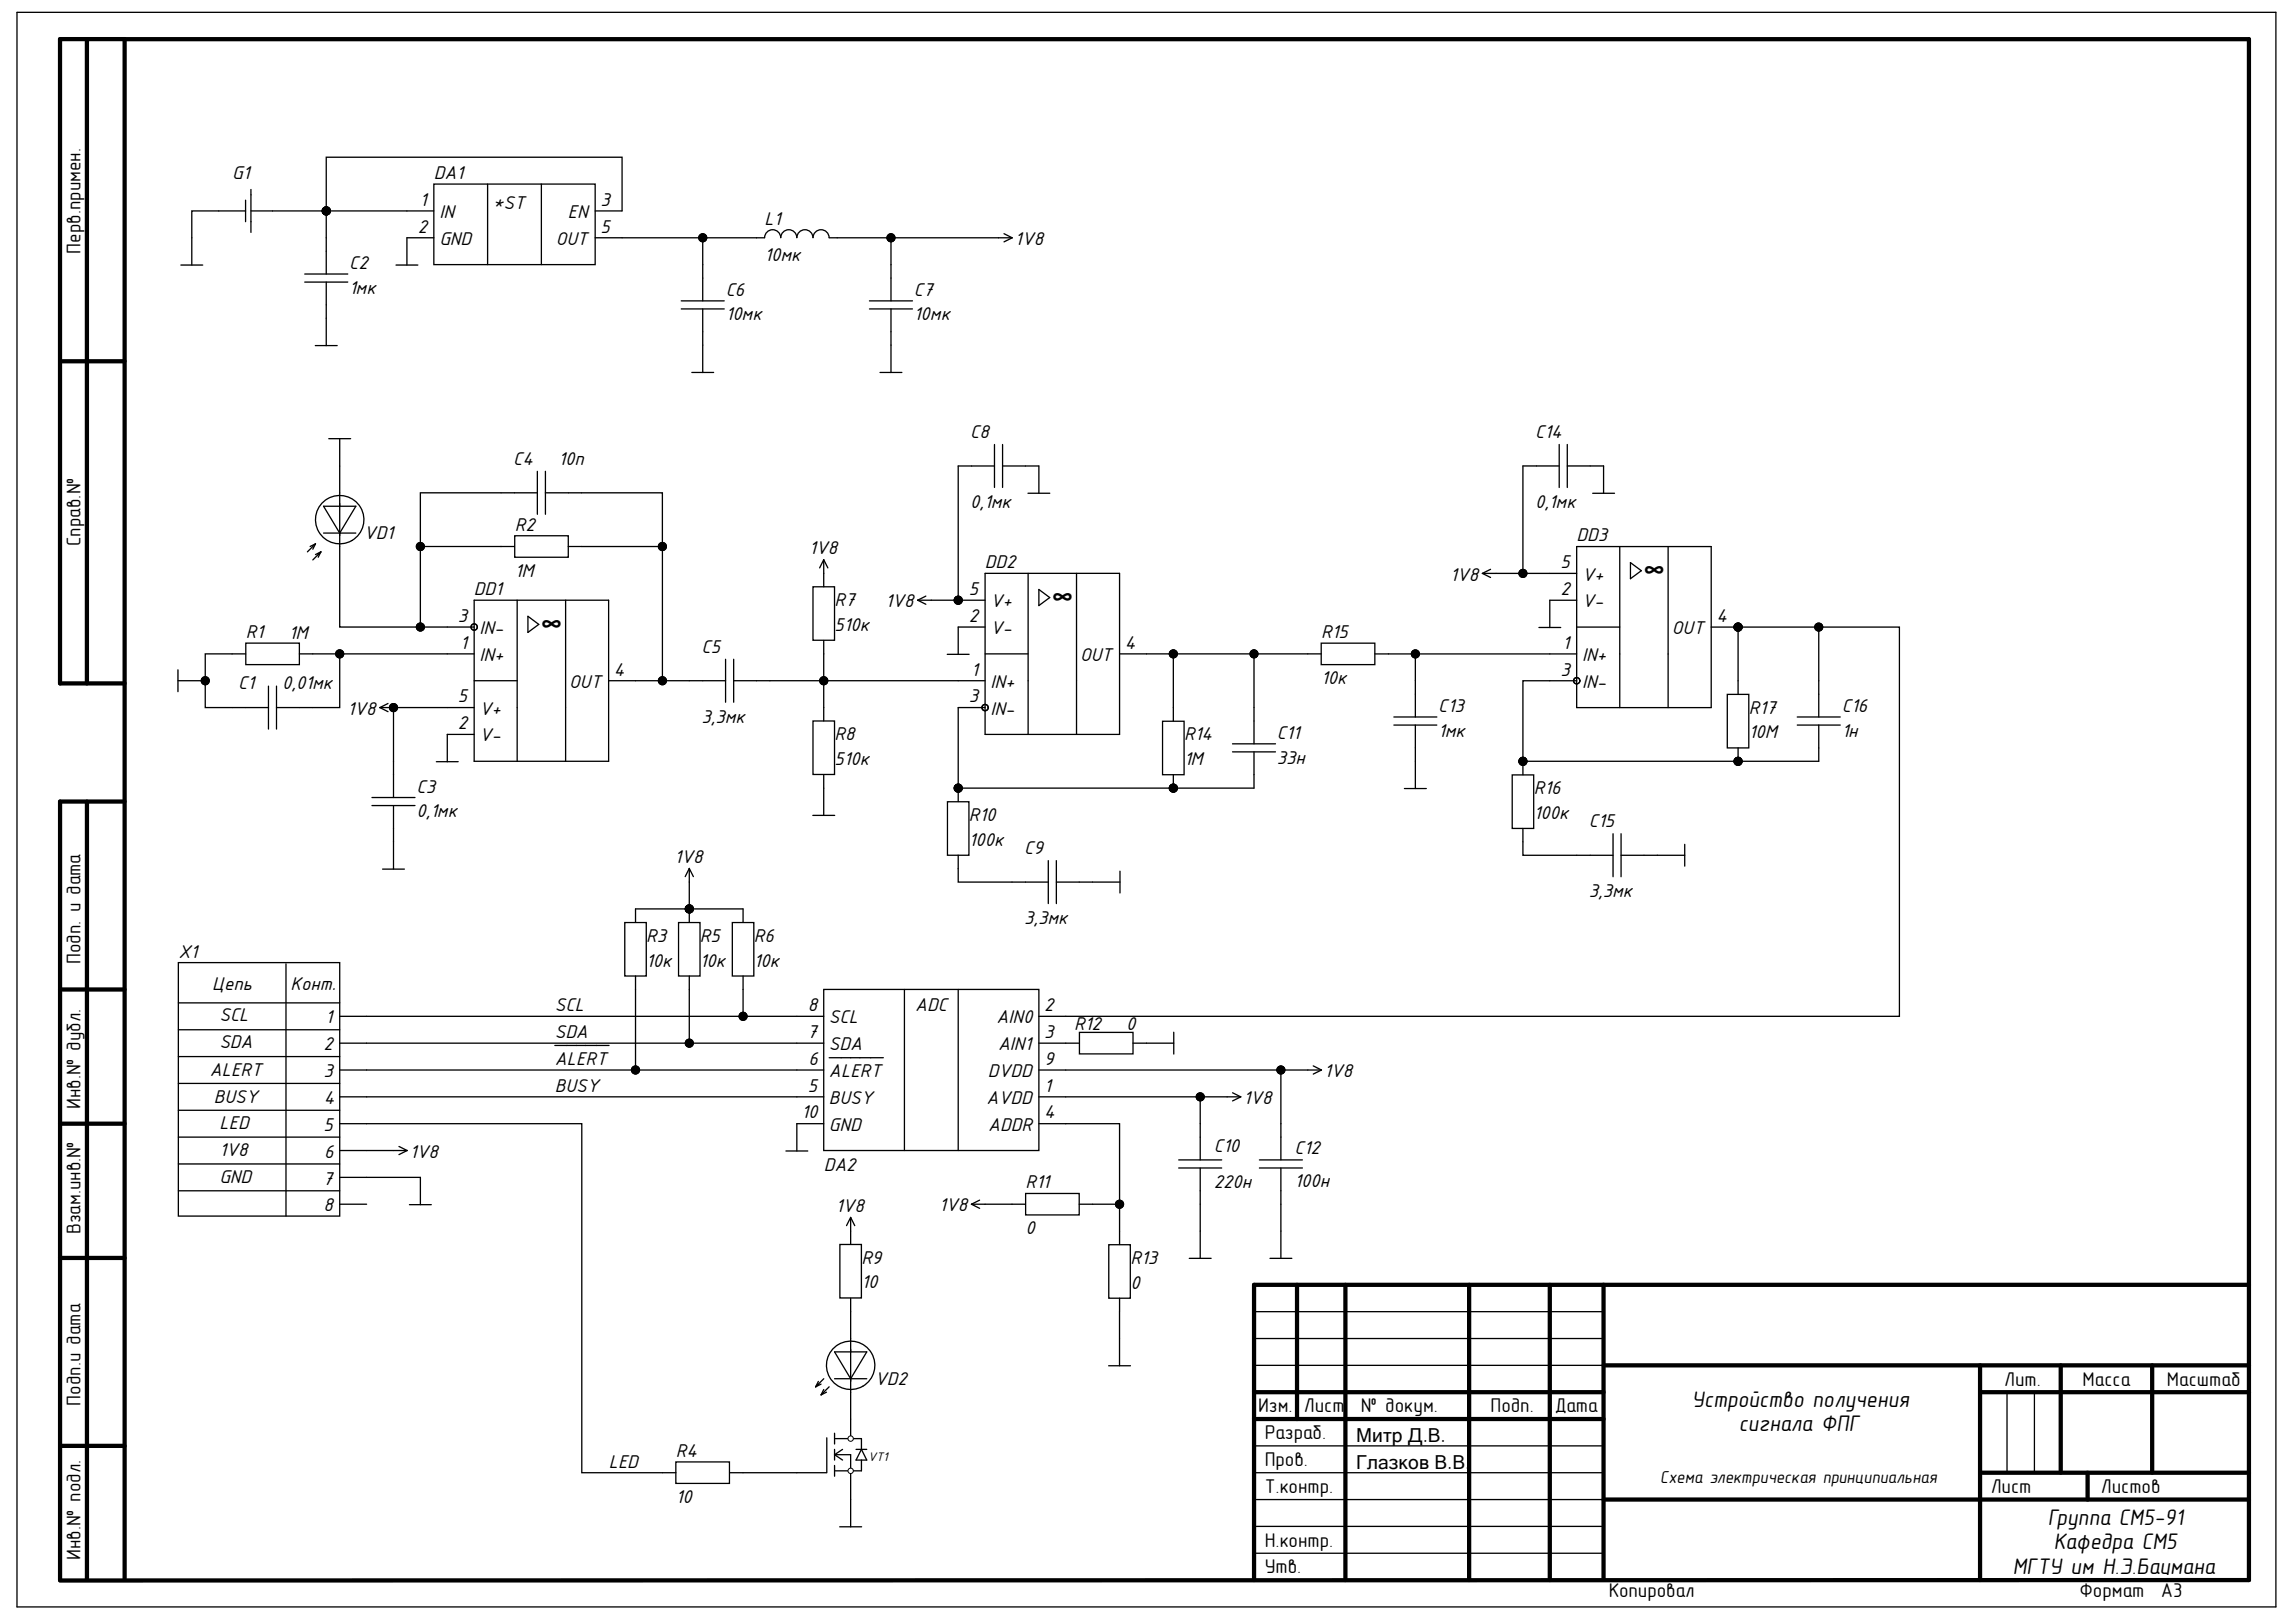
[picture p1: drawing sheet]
<svg xmlns="http://www.w3.org/2000/svg" width="297mm" height="210mm" viewBox="0 0 297 210" stroke-linecap="round" stroke-linejoin="round" font-family="sans-serif">
<defs><g id="words">
<g font-size="3.2">
<text x="138.8" y="76.2" transform="rotate(-180 138.8 76.2)">∞</text>
<text x="215.3" y="72.8" transform="rotate(-180 215.3 72.8)">∞</text>
<text x="72.7" y="79.7" transform="rotate(-180 72.7 79.7)">∞</text>
</g>
<g font-size="2.9">
<text x="218.9" y="182.1">Устройство получения</text>
<text x="224.9" y="185.2">сигнала ФПГ</text>
<text x="265" y="197.3">Группа СМ5-91</text>
<text x="260.4" y="203.7">МГТУ им Н.Э.Баумана</text>
<text x="265.7" y="200.5">Кафедра СМ5</text>
</g>
<g font-size="2.6">
<text x="30" y="23.1">G1</text>
<text x="56.1" y="23.1">DA1</text>
<text x="54.3" y="26.6">1</text>
<text x="56.8" y="28.2">IN</text>
<text x="63.8" y="27">*ST</text>
<text x="73.5" y="28.2">EN</text>
<text x="77.7" y="26.6">3</text>
<text x="98.9" y="29.1">L1</text>
<text x="10.4" y="32.8" transform="rotate(-90 10.4 32.8)">Перв.примен.</text>
<text x="45.2" y="34.8">C2</text>
<text x="54" y="30.1">2</text>
<text x="56.8" y="31.7">GND</text>
<text x="71.9" y="31.7">OUT</text>
<text x="77.7" y="30.1">5</text>
<text x="98.9" y="33.8">10мк</text>
<text x="131.3" y="31.7">1V8</text>
<text x="45.2" y="38">1мк</text>
<text x="93.9" y="38.3">C6</text>
<text x="93.9" y="41.5">10мк</text>
<text x="118.2" y="38.3">C7</text>
<text x="118.2" y="41.5">10мк</text>
<text x="125.5" y="56.7">C8</text>
<text x="198.6" y="56.7">C14</text>
<text x="66.4" y="60.1">C4</text>
<text x="72.3" y="60.2">10п</text>
<text x="125.5" y="65.8">0,1мк</text>
<text x="198.6" y="65.8">0,1мк</text>
<text x="10.4" y="70.7" transform="rotate(-90 10.4 70.7)">Справ.№</text>
<text x="47.1" y="69.8">VD1</text>
<text x="66.6" y="68.7">R2</text>
<text x="104.7" y="71.8">1V8</text>
<text x="204" y="70.1">DD3</text>
<text x="61.3" y="77">DD1</text>
<text x="66.6" y="74.6">1M</text>
<text x="125.3" y="77">5</text>
<text x="127.4" y="73.5">DD2</text>
<text x="187.6" y="75.1">1V8</text>
<text x="201.9" y="77">2</text>
<text x="201.9" y="73.5">5</text>
<text x="204.7" y="75.1">V+</text>
<text x="31.8" y="82.6">R1</text>
<text x="37.4" y="82.7">1M</text>
<text x="59.2" y="80.5">3</text>
<text x="59.5" y="84">1</text>
<text x="62" y="82.1">IN-</text>
<text x="108" y="78.4">R7</text>
<text x="108" y="81.6">510к</text>
<text x="114.6" y="78.6">1V8</text>
<text x="125.3" y="80.5">2</text>
<text x="128.1" y="82.1">V-</text>
<text x="128.1" y="78.6">V+</text>
<text x="145.5" y="84">4</text>
<text x="170.9" y="82.6">R15</text>
<text x="202.1" y="84">1</text>
<text x="204.7" y="78.6">V-</text>
<text x="216.3" y="82.1">OUT</text>
<text x="222.1" y="80.5">4</text>
<text x="30.8" y="89.2">C1</text>
<text x="36.5" y="89.2">0,01мк</text>
<text x="62" y="85.5">IN+</text>
<text x="73.6" y="89">OUT</text>
<text x="79.4" y="87.4">4</text>
<text x="90.8" y="84.5">C5</text>
<text x="125.6" y="87.4">1</text>
<text x="128.1" y="89">IN+</text>
<text x="139.7" y="85.5">OUT</text>
<text x="170.9" y="88.5">10к</text>
<text x="201.9" y="87.4">3</text>
<text x="204.7" y="85.5">IN+</text>
<text x="204.7" y="89">IN-</text>
<text x="45" y="92.5">1V8</text>
<text x="59.2" y="94.4">2</text>
<text x="59.2" y="90.9">5</text>
<text x="62" y="96">V-</text>
<text x="62" y="92.5">V+</text>
<text x="90.8" y="93.5">3,3мк</text>
<text x="108" y="95.8">R8</text>
<text x="125.3" y="90.9">3</text>
<text x="128.1" y="92.5">IN-</text>
<text x="153.2" y="95.8">R14</text>
<text x="165.2" y="95.6">C11</text>
<text x="186.1" y="92.2">C13</text>
<text x="186.1" y="95.3">1мк</text>
<text x="226.3" y="92.4">R17</text>
<text x="226.3" y="95.5">10М</text>
<text x="238.3" y="92.2">C16</text>
<text x="238.3" y="95.3">1н</text>
<text x="108" y="99">510к</text>
<text x="153.2" y="99">1М</text>
<text x="165.2" y="98.8">33н</text>
<text x="53.9" y="102.6">C3</text>
<text x="53.9" y="105.8">0,1мк</text>
<text x="125.3" y="106.3">R10</text>
<text x="198.4" y="102.8">R16</text>
<text x="198.4" y="106">100к</text>
<text x="205.5" y="107.1">C15</text>
<text x="87.2" y="111.7">1V8</text>
<text x="125.3" y="109.4">100к</text>
<text x="132.5" y="110.5">C9</text>
<text x="132.5" y="119.6">3,3мк</text>
<text x="205.5" y="116.1">3,3мк</text>
<text x="10.4" y="124.8" transform="rotate(-90 10.4 124.8)">Подп. и дата</text>
<text x="23.1" y="123.9">X1</text>
<text x="83.6" y="121.9">R3</text>
<text x="83.6" y="125.1">10к</text>
<text x="90.5" y="121.9">R5</text>
<text x="90.5" y="125.1">10к</text>
<text x="97.5" y="121.9">R6</text>
<text x="97.5" y="125.1">10к</text>
<text x="27.4" y="128.1">Цепь</text>
<text x="37.6" y="128.1">Конт.</text>
<text x="71.8" y="130.8">SCL</text>
<text x="104.5" y="130.8">8</text>
<text x="118.4" y="130.9">ADC</text>
<text x="135.1" y="130.8">2</text>
<text x="28.4" y="132.2">SCL</text>
<text x="28.4" y="135.7">SDA</text>
<text x="41.9" y="135.9">2</text>
<text x="42.1" y="132.4">1</text>
<text x="71.8" y="134.3">SDA</text>
<text x="71.8" y="137.8">ALERT</text>
<text x="104.4" y="134.3">7</text>
<text x="104.6" y="137.8">6</text>
<text x="107.2" y="135.9">SDA</text>
<text x="107.2" y="132.4">SCL</text>
<text x="128.9" y="132.4">AIN0</text>
<text x="129.1" y="135.9">AIN1</text>
<text x="135.1" y="134.3">3</text>
<text x="135.1" y="137.8">9</text>
<text x="139" y="133.3">R12</text>
<text x="145.7" y="133.3">0</text>
<text x="10.4" y="143.5" transform="rotate(-90 10.4 143.5)">Инв.№ дубл.</text>
<text x="27.2" y="139.2">ALERT</text>
<text x="27.7" y="142.8">BUSY</text>
<text x="41.9" y="139.4">3</text>
<text x="41.9" y="142.9">4</text>
<text x="71.8" y="141.3">BUSY</text>
<text x="104.5" y="141.3">5</text>
<text x="107.2" y="142.9">BUSY</text>
<text x="107.2" y="139.4">ALERT</text>
<text x="127.6" y="142.9">AVDD</text>
<text x="127.8" y="139.4">DVDD</text>
<text x="135.1" y="141.3">1</text>
<text x="160.9" y="142.9">1V8</text>
<text x="171.3" y="139.4">1V8</text>
<text x="28.4" y="146.1">LED</text>
<text x="28.4" y="149.5">1V8</text>
<text x="41.9" y="146.3">5</text>
<text x="42" y="149.8">6</text>
<text x="53" y="149.8">1V8</text>
<text x="103.7" y="144.7">10</text>
<text x="107.2" y="146.3">GND</text>
<text x="127.8" y="146.3">ADDR</text>
<text x="135.1" y="144.7">4</text>
<text x="157" y="149.1">C10</text>
<text x="167.5" y="149.3">C12</text>
<text x="28.4" y="153.1">GND</text>
<text x="41.8" y="153.3">7</text>
<text x="106.6" y="151.6">DA2</text>
<text x="132.7" y="153.8">R11</text>
<text x="157" y="153.7">220н</text>
<text x="167.5" y="153.6">100н</text>
<text x="10.4" y="159.7" transform="rotate(-90 10.4 159.7)">Взам.инв.№</text>
<text x="41.9" y="156.8">8</text>
<text x="108.1" y="156.9">1V8</text>
<text x="121.5" y="156.8">1V8</text>
<text x="132.7" y="159.7">0</text>
<text x="111.4" y="163.6">R9</text>
<text x="111.4" y="166.7">10</text>
<text x="146.2" y="163.6">R13</text>
<text x="146.2" y="166.8">0</text>
<text x="113.2" y="179.2">VD2</text>
<text x="259.3" y="179.3">Лит.</text>
<text x="269.4" y="179.3">Масса</text>
<text x="280.3" y="179.3">Масштаб</text>
<text x="10.4" y="181.9" transform="rotate(-90 10.4 181.9)">Подп.и дата</text>
<text x="162.8" y="182.8">Изм.</text>
<text x="168.7" y="182.8">Лист</text>
<text x="176.1" y="182.8">№ докум.</text>
<text x="192.8" y="182.8">Подп.</text>
<text x="201.1" y="182.8">Дата</text>
<text x="78.7" y="189.9">LED</text>
<text x="87.4" y="188.5">R4</text>
<text x="163.6" y="186.2">Разраб.</text>
<text x="163.6" y="189.7">Пров.</text>
<text x="87.4" y="194.5">10</text>
<text x="163.6" y="193.2">Т.контр.</text>
<text x="257.6" y="193.2">Лист</text>
<text x="271.8" y="193.2">Листов</text>
<text x="10.4" y="201.9" transform="rotate(-90 10.4 201.9)">Инв.№ подл.</text>
<text x="163.6" y="203.6">Утв.</text>
<text x="163.6" y="200.1">Н.контр.</text>
<text x="208.2" y="206.7">Копировал</text>
<text x="269" y="206.7">Формат</text>
<text x="279.6" y="206.7">A3</text>
</g>
<g font-size="2.5">
<text x="175.5" y="186.6">Митр Д.В.</text>
<text x="175.5" y="190">Глазков В.В.</text>
</g>
<text font-size="2.3" x="214.8" y="191.9">Схема электрическая принципиальная</text>
<text font-size="1.7" x="112.3" y="189.1">VT1</text>
</g></defs>
<g fill="none" stroke="#000" stroke-width=".55">
<path d="M11.2 5.1v83.3M16.1 5.1v199.4M7.8 46.8h8.3M16.1 88.4h-8.3v-83.3h283.2v199.4h-283.2M11.2 103.7v100.8M16.1 103.7h-8.3v100.8M7.8 128h8.3M7.8 145.4h8.3M7.8 162.8h8.3M167.8 166.3v17.3M174.1 166.3v38.2M190.1 166.3v38.2"/>
<path d="M200.5 166.3v38.2M207.5 166.3v38.1M207.5 176.7h83.5M256.2 176.7v27.8M266.6 176.7v13.9M278.4 176.7v13.9M291 166.3h-128.8v38.2M7.8 187.1h8.3M162.2 183.6h45.3M162.2 180.2h45.3M207.5 194.1h83.5M256.2 180.2h34.8"/>
<path d="M256.2 190.6h34.8M270.1 190.6v3.5"/>
</g>
<g fill="none" stroke="#000" stroke-width=".17">
<path d="M2.2 1.6h292.2v206.4h-292.2zM42.5 56.8h2.9M43.9 56.8v3.5M128.7 57.5v5.6M129.7 57.5v5.6M201.7 57.5v5.6M202.8 57.5v5.6M40.8 70.4l-1 1M40.8 70.4l-.3 .7M40.8 70.4l-.7 .3M41.5 71.4l-1 1.1M41.5 71.4l-.3 .7"/>
<path d="M41.5 71.4l-.3 .4M41.5 71.4l-.7 .4M41.9 65.5h4.1l-2.1 3.5zM41.9 69h4.1M43.9 63.8v6.9M64.8 70.7h1.8M64.8 63.8h4.7M66.6 69.3h6.9v2.8h-6.9zM66.9 77.7v20.8M68.3 79.8l1.4 1-1.4 1zM69.5 61v5.6M70.6 63.8h4.7"/>
<path d="M70.6 61v5.6M73.2 77.7v20.8M73.5 70.7h1.8M78.7 77.7h-17.4v20.8h17.4v-20.8M105.2 75.9h2.8v7h-2.8zM106.6 72.4v3.5M106.6 72.4l-.6 1.1M106.6 72.4l.5 1.1M118.7 77.7h1.8M118.7 77.7l1.1 .5M119.8 77.1l-1.1 .6M124 77.7h3.4"/>
<path d="M124 60.3h4.7M127.4 74.2h17.4v20.8h-17.4zM129.7 60.3h4.7v3.5M133 63.8h2.8M133 74.2v20.8M134.4 76.3l1.4 1-1.4 1.1zM139.3 74.2v20.8M191.8 74.2h1.7M191.8 74.2l1 .5M192.8 73.7l-1 .5M197 60.3h4.7M200.5 74.2h3.5"/>
<path d="M202.8 60.3h4.7v3.5M204 77.7h-3.5v3.5M204 70.7h17.4v20.9h-17.4zM206.1 63.8h2.8M209.6 70.7v20.9M210.9 72.8l1.4 1.1-1.4 1zM215.8 70.7v20.9M23 88.1h3.6M23 86.7v2.8M30 84.6h1.8M30 91.6h4.7M31.8 83.2h6.9v2.8h-6.9z"/>
<path d="M34.7 88.8v5.5M35.8 91.6h4.7M35.8 88.8v5.5M38.7 84.6h1.8M49.1 91.6h1.8M49.1 91.6l1.1 .5M50.2 91l-1.1 .6M50.9 98.5v4.7M56.5 98.6h2.8M57.9 84.6h3.4M57.9 81.1h3.4M57.9 91.6h3.4"/>
<path d="M61.3 88.1h5.6M61.3 95h-3.4v3.6M78.7 88.1h3.5M89.2 88.1h4.7M93.9 85.3v5.6M94.9 88.1h4.7M94.9 85.3v5.6M105.2 93.3h2.8v6.9h-2.8zM106.6 82.9v1.7M106.6 91.6v1.7M122.5 84.7h2.9M124 88.1h3.4"/>
<path d="M124 91.6h3.4M127.4 84.6h5.6M127.4 81.1h-3.4v3.6M144.8 84.6h3.5M150.4 93.3h2.8v7h-2.8zM151.8 91.6v1.7M159.5 96.3h5.5M159.5 97.3h5.5M162.2 91.6v4.7M162.2 97.3v4.7M169.2 84.6h1.7M170.9 83.2h7v2.8h-7z"/>
<path d="M177.9 84.6h1.7M180.3 93.8h5.6M180.3 92.8h5.6M183.1 88.1v4.7M183.1 93.8v8.2M197 98.5v1.8M199.1 81.2h2.8M200.5 84.6h3.5M200.5 88.1h3.5M204 81.2h5.6M221.4 81.2h3.5M223.5 89.9h2.7v6.9h-2.7z"/>
<path d="M224.9 88.1v1.7M224.9 96.8v1.7M232.5 93.8h5.6M232.5 92.8h5.6M235.3 88.1v4.7M235.3 93.8v4.7M48.1 104.2h5.6M48.1 103.2h5.6M49.5 112.5h2.8M50.9 104.2v8.3M80.8 119.4h2.8v6.9h-2.8zM82.2 117.6v1.8"/>
<path d="M87.8 119.4h2.8v6.9h-2.8zM89.2 112.4v1.7M89.2 117.6v1.8M89.2 112.4l-.6 1M89.2 112.4l.5 1M94.7 119.4h2.8v6.9h-2.8zM96.1 117.6v1.8M105.2 105.5h2.8M106.6 100.3v5.2M122.6 103.8h2.8v6.9h-2.8zM124 102v1.7M124 110.7v1.7"/>
<path d="M130.9 114.1h4.7M135.6 111.4v5.5M136.7 114.1h8.2M136.7 111.4v5.5M144.9 112.7v2.9M151.8 100.3v1.7M181.7 102h2.8M195.6 100.3h2.8v6.9h-2.8zM197 107.2v1.7M204 110.7h4.7M208.7 107.9v5.6M209.7 110.7h8.3"/>
<path d="M209.7 107.9v5.6M218 109.3v2.8M71.8 135.3h7M82.2 126.3v1.7M89.2 126.3v1.7M96.1 126.3v1.7M137.9 135h1.7M139.6 133.6h7v2.8h-7zM146.6 135h5.3M151.9 133.6v2.8M169.2 138.5h1.8M169.9 137.9l1.1 .6"/>
<path d="M171 138.5l-1.1 .5M101.7 148.9h2.8M103.1 145.4v3.5M110.1 157.5v3.5M110.1 157.5l-.6 1.1M110.1 157.5l.5 1.1M125.7 155.8h1.7M125.7 155.8l1 .6M126.7 155.3l-1 .5M130.9 155.8h1.8M132.7 154.4h6.9v2.8h-6.9zM139.6 155.8h1.8"/>
<path d="M144.8 159.3v1.7M152.5 151.2h5.6M152.5 150.1h5.6M155.3 145.4v4.7M155.3 151.2v4.6M155.3 159.3v3.5M158.8 141.9h1.7M159.5 141.4l1 .5M160.5 141.9l-1 .6M162.9 151.2h5.6M162.9 150.1h5.6M165.7 145.4v4.7"/>
<path d="M165.7 151.2v4.6M165.7 159.3v3.5M105.9 178.8l-.4 .7M106.2 179.1l-.7 .4M106.6 178.4l-1.1 1.1M106.6 179.8l-.4 .7M107.3 179.5l-1.1 1M108 174.9h4.1l-2 3.5zM108 178.4h4.1M108.7 161h2.7v7h-2.7zM110.1 168v1.7M110.1 173.2v7"/>
<path d="M143.4 176.7h2.9M143.4 161.1h2.8v6.9h-2.8zM144.8 173.2v3.5M144.8 168v1.7M153.9 162.8h2.8M162.2 176.7h45.3M162.2 169.7h45.3M162.2 173.2h45.3M164.3 162.8h2.8M85.7 190.6h1.7M87.4 189.2h7v2.8h-7zM94.4 190.6h1.7"/>
<path d="M103.1 190.6h3.8M106.9 180.2l-.7 .3M108 188.3h2.1v2M108 185.5v1.4M108 187.6v1.3M108 189.6v1.4M108 188.3l1 .6M108 186.2h3.4v1.4M108.6 197.6h2.9M109 187.6l-1 .7M110.1 183.6v2.3M110.1 190.4v7.2"/>
<path d="M110.7 187.6h1.4M111.4 187.6l.7 1.3h-1.4zM111.4 188.9v1.4h-3.4M162.2 197.5h45.3M162.2 190.6h45.3M162.2 194.1h45.3M162.2 187.1h45.3M259.7 180.2v10.4M263.2 180.2v10.4M162.2 201h45.3"/>
<circle cx="43.9" cy="67.2" r="3.1"/>
<circle cx="61.3" cy="81.1" r=".41"/>
<circle cx="127.4" cy="91.6" r=".41"/>
<circle cx="204" cy="88.1" r=".41"/>
<circle cx="110.1" cy="176.7" r="3.1"/>
</g>
<g fill="#000">
<circle cx="124" cy="77.7" r=".53"/>
<circle cx="26.6" cy="88.1" r=".53"/>
<circle cx="50.9" cy="91.6" r=".53"/>
<circle cx="197" cy="98.5" r=".53"/>
<circle cx="224.9" cy="81.1" r=".53"/>
<circle cx="224.9" cy="98.5" r=".53"/>
<circle cx="89.2" cy="117.6" r=".53"/>
<circle cx="124" cy="102" r=".53"/>
<circle cx="151.8" cy="102" r=".53"/>
</g>
<g fill="none" stroke="#000" stroke-width=".13">
<circle cx="124" cy="77.7" r=".53"/>
<circle cx="26.6" cy="88.1" r=".53"/>
<circle cx="50.9" cy="91.6" r=".53"/>
<circle cx="197" cy="98.5" r=".53"/>
<circle cx="224.9" cy="81.1" r=".53"/>
<circle cx="224.9" cy="98.5" r=".53"/>
<circle cx="89.2" cy="117.6" r=".53"/>
<circle cx="124" cy="102" r=".53"/>
<circle cx="151.8" cy="102" r=".53"/>
</g>
<circle cx="110.1" cy="186.2" r=".35" fill="#fff"/>
<circle cx="110.1" cy="186.2" r=".35" fill="none" stroke="#000" stroke-width=".13"/>
<circle cx="110.1" cy="190.3" r=".35" fill="#fff"/>
<g fill="none" stroke="#000" stroke-width=".13">
<circle cx="42.2" cy="27.3" r=".53"/>
<circle cx="90.9" cy="30.8" r=".53"/>
<circle cx="115.3" cy="30.8" r=".53"/>
<circle cx="54.4" cy="70.7" r=".53"/>
<circle cx="85.7" cy="70.7" r=".53"/>
<circle cx="124" cy="77.7" r=".53"/>
<circle cx="197" cy="74.2" r=".53"/>
<circle cx="26.6" cy="88.1" r=".53"/>
<circle cx="43.9" cy="84.6" r=".53"/>
<circle cx="50.9" cy="91.6" r=".53"/>
<circle cx="54.4" cy="81.1" r=".53"/>
<circle cx="85.7" cy="88.1" r=".53"/>
<circle cx="106.6" cy="88.1" r=".53"/>
<circle cx="151.8" cy="84.6" r=".53"/>
<circle cx="162.2" cy="84.6" r=".53"/>
<circle cx="183.1" cy="84.6" r=".53"/>
<circle cx="197" cy="98.5" r=".53"/>
<circle cx="224.9" cy="81.1" r=".53"/>
<circle cx="224.9" cy="98.5" r=".53"/>
<circle cx="235.3" cy="81.1" r=".53"/>
<circle cx="89.2" cy="117.6" r=".53"/>
<circle cx="124" cy="102" r=".53"/>
<circle cx="151.8" cy="102" r=".53"/>
<circle cx="82.2" cy="138.5" r=".53"/>
<circle cx="89.2" cy="135" r=".53"/>
<circle cx="96.1" cy="131.5" r=".53"/>
<circle cx="165.7" cy="138.5" r=".53"/>
<circle cx="144.8" cy="155.8" r=".53"/>
<circle cx="155.3" cy="141.9" r=".53"/>
<circle cx="110.1" cy="190.3" r=".35"/>
</g>
<g fill="none" stroke="#000" stroke-width=".17">
<path d="M23.4 34.3h2.8M31.8 27.3h-7v7M31.8 25.9v2.8M32.5 27.3h9.7M32.5 24.5v5.6M39.4 36.5h5.6M39.4 35.5h5.6M42.2 27.3v-7h38.3v7h-3.5M42.2 27.3h13.9M42.2 27.3v8.2M42.2 36.5v8.2M51.2 34.3h2.9"/>
<path d="M56.1 23.8h20.9v10.4h-20.9zM56.1 30.8h-3.5v3.5M63.1 23.8v10.4M70 23.8v10.4M77 30.8h13.9v8.1M88.1 40h5.6M88.1 38.9h5.6M90.9 30.8h8a1.04 1.04 0 0 1 1.1-1.1 1.04 1.04 0 0 1 1 1.1 1.04 1.04 0 0 1 1-1.1 1.04 1.04 0 0 1 1.1 1.1 1.04 1.04 0 0 1 1-1.1 1.04 1.04 0 0 1 1.1 1.1 1.04 1.04 0 0 1 1-1.1 1.04 1.04 0 0 1 1.1 1.1h8v8.1M90.9 40v8.2M112.5 40h5.5M112.5 38.9h5.5M115.3 30.8h15.6"/>
<path d="M115.3 40v8.2M129.9 30.2l1 .6M130.9 30.8l-1 .5M40.8 44.7h2.8M89.5 48.2h2.8M113.9 48.2h2.8M43.9 70.7v10.4h10.5M43.9 60.3v3.5M54.4 70.7h10.4M64.8 63.8h-10.4v17.3h3.5M75.3 63.8h10.4v6.9M75.3 70.7h10.4v17.4h-3.5"/>
<path d="M124 60.3v17.4h-3.5M193.5 74.2h7M197 60.3v13.9M30 84.6h-3.4v7h3.4M40.5 84.6h3.4M57.9 84.6h-13.9v7h-3.5M57.9 91.6h-7v6.9M85.7 88.1h3.5M106.6 84.6v3.5h-7M124 91.6v10.4h38.2M124 88.1h-17.4v3.5M148.3 84.6h3.5v7"/>
<path d="M151.8 84.6h10.4v7M162.2 84.6h7M179.6 84.6h3.5v3.5M183.1 84.6h17.4M200.5 88.1h-3.5v10.4h38.3M224.9 88.1v-6.9h10.4v6.9M235.3 81.2h10.4v50.3h-111.3M82.2 117.6h13.9M89.2 114.1v3.5M124 112.4v1.7h6.9M197 108.9v1.8h7M23.1 124.6h20.9v32.8h-20.9z"/>
<path d="M23.1 133.3h20.9M23.1 129.8h20.9M23.1 136.7h20.9M37 124.7v32.7M44 138.5h62.6M44 135h62.6M44 131.5h62.6M82.2 128v10.5M89.2 128v7M96.1 128v3.5M106.6 128h27.8v20.9h-27.8zM107.3 136.9h7"/>
<path d="M117 128v20.9M124 128v20.9M134.4 138.5h34.8M134.4 135h3.5M165.7 138.5v6.9M23.1 140.2h20.9M23.1 143.7h20.9M23.1 147.2h20.9M23.1 150.6h20.9M23.1 154.1h20.9M44 145.4h31.3v45.2h10.4M44 148.9h8.7"/>
<path d="M44 152.4h10.4v3.5M44 141.9h62.6M44 155.8h3.4M51.6 148.4l1.1 .5M52.7 148.9l-1.1 .5M53 155.9h2.8M103.1 145.4h3.5M127.4 155.8h3.5M134.4 145.4h10.4v10.4h-3.4M134.4 141.9h20.9v3.5M144.8 155.8v3.5M155.3 141.9h3.5"/>
<path d="M155.3 155.8v3.5M165.7 155.8v3.5M110.1 169.7v3.5M144.8 169.7v3.5M96.1 190.6h7M107 186.1v4.5M110.1 180.2v3.4"/>
</g>
<g fill="#000">
<circle cx="42.2" cy="27.3" r=".53"/>
<circle cx="90.9" cy="30.8" r=".53"/>
<circle cx="115.3" cy="30.8" r=".53"/>
<circle cx="54.4" cy="70.7" r=".53"/>
<circle cx="85.7" cy="70.7" r=".53"/>
<circle cx="124" cy="77.7" r=".53"/>
<circle cx="197" cy="74.2" r=".53"/>
<circle cx="26.6" cy="88.1" r=".53"/>
<circle cx="43.9" cy="84.6" r=".53"/>
<circle cx="50.9" cy="91.6" r=".53"/>
<circle cx="54.4" cy="81.1" r=".53"/>
<circle cx="85.7" cy="88.1" r=".53"/>
<circle cx="106.6" cy="88.1" r=".53"/>
<circle cx="151.8" cy="84.6" r=".53"/>
<circle cx="162.2" cy="84.6" r=".53"/>
<circle cx="183.1" cy="84.6" r=".53"/>
<circle cx="197" cy="98.5" r=".53"/>
<circle cx="224.9" cy="81.1" r=".53"/>
<circle cx="224.9" cy="98.5" r=".53"/>
<circle cx="235.3" cy="81.1" r=".53"/>
<circle cx="89.2" cy="117.6" r=".53"/>
<circle cx="124" cy="102" r=".53"/>
<circle cx="151.8" cy="102" r=".53"/>
<circle cx="82.2" cy="138.5" r=".53"/>
<circle cx="89.2" cy="135" r=".53"/>
<circle cx="96.1" cy="131.5" r=".53"/>
<circle cx="165.7" cy="138.5" r=".53"/>
<circle cx="144.8" cy="155.8" r=".53"/>
<circle cx="155.3" cy="141.9" r=".53"/>
</g>
<use href="#words"/>
</svg>
